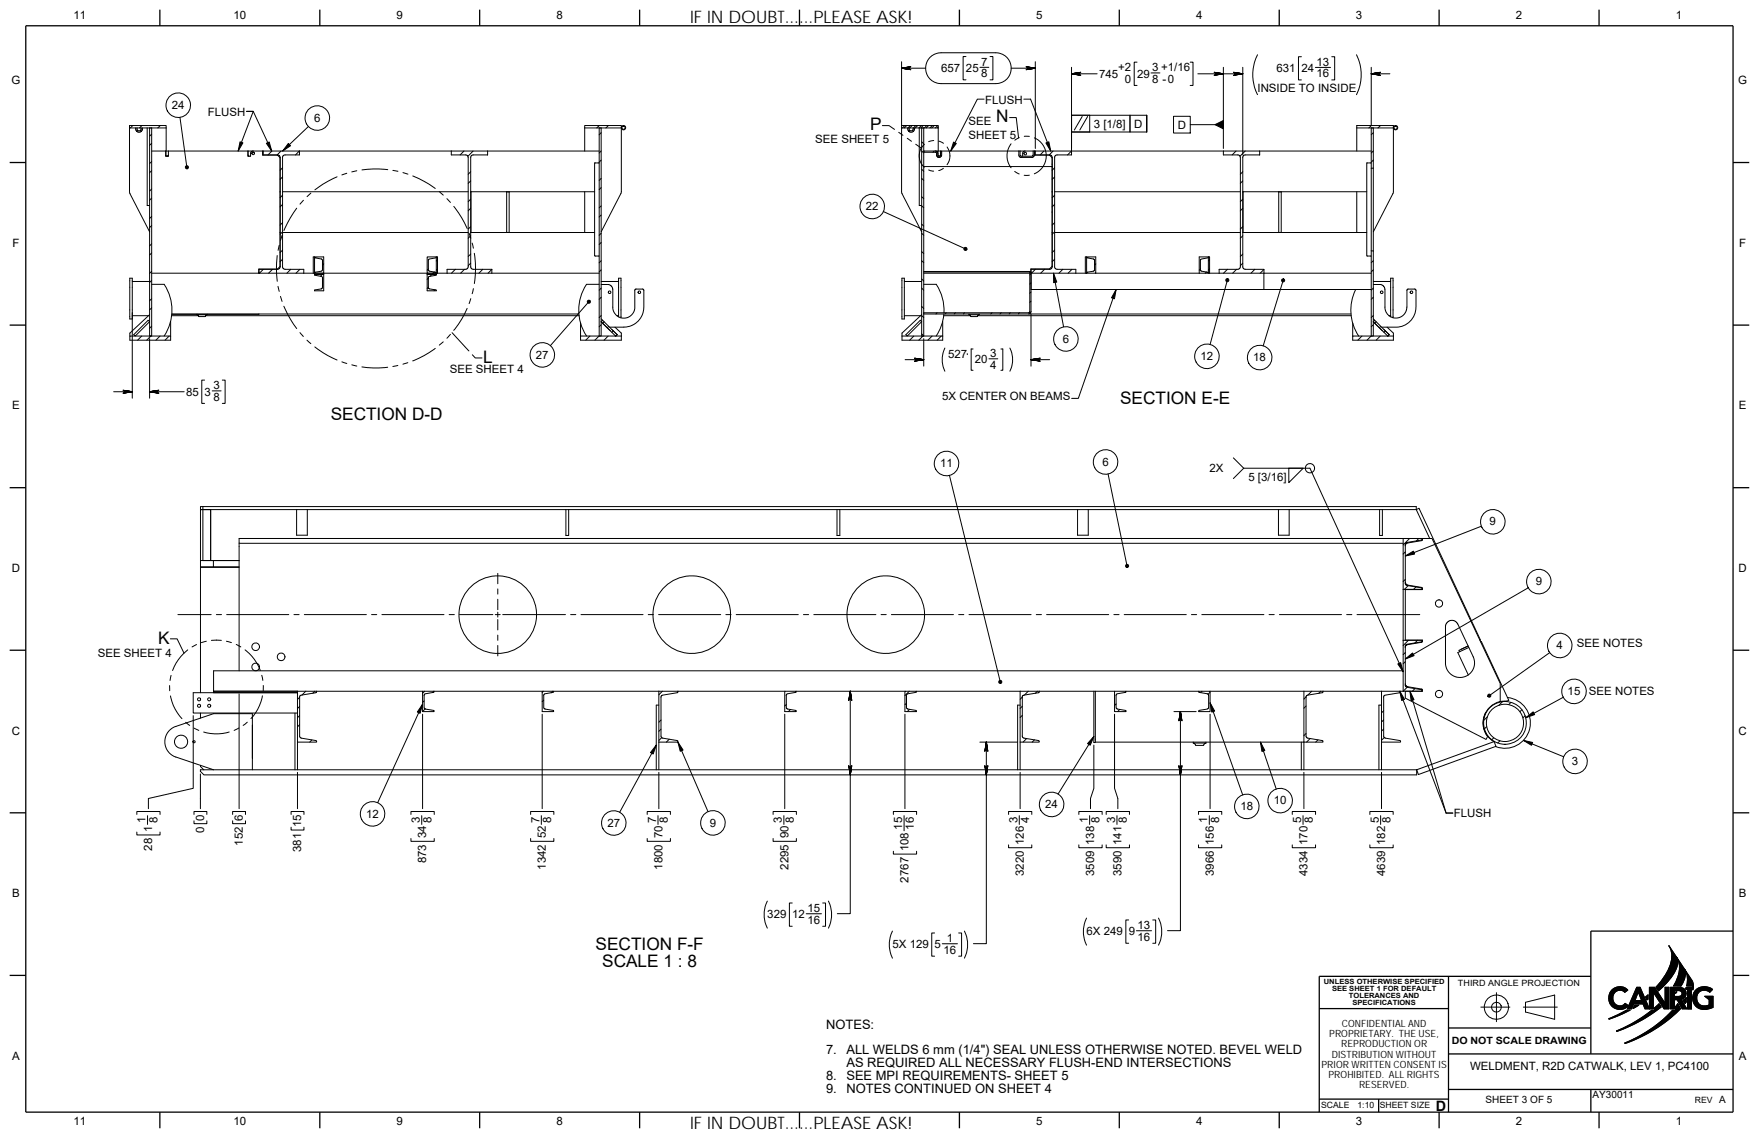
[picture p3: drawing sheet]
<svg xmlns="http://www.w3.org/2000/svg" width="432mm" height="279mm" viewBox="0 0 432 279" stroke-linecap="round" stroke-linejoin="round" font-family="sans-serif">
<defs><g id="words">
<g font-size="4.2">
<text x="169.4" y="5.6">IF IN DOUBT......PLEASE ASK!</text>
<text x="213.6" y="32">P</text>
<text x="244.5" y="30">N</text>
<text x="118.6" y="89">L</text>
<text x="275" y="99.1">SECTION E-E</text>
<text x="81.2" y="103">SECTION D-D</text>
<text x="38.8" y="158">K</text>
<text x="146.2" y="233.1">SECTION F-F</text>
<text x="147.8" y="237.4">SCALE 1 : 8</text>
<text x="169.4" y="277.1">IF IN DOUBT......PLEASE ASK!</text>
</g>
<text font-size="3.5" x="352.4" y="272.7">D</text>
<g font-size="3.2">
<text x="202.8" y="252.5">NOTES:</text>
<text x="202.8" y="258.9">7.</text>
<text x="207.8" y="258.9">ALL WELDS 6 mm (1/4&quot;) SEAL UNLESS OTHERWISE NOTED. BEVEL WELD</text>
<text x="207.8" y="262.1">AS REQUIRED ALL NECESSARY FLUSH-END INTERSECTIONS</text>
<text x="202.8" y="265.2">8.</text>
<text x="202.8" y="268.4">9.</text>
<text x="207.8" y="265.2">SEE MPI REQUIREMENTS- SHEET 5</text>
<text x="207.8" y="268.4">NOTES CONTINUED ON SHEET 4</text>
</g>
<g font-size="2.8">
<text x="18.1" y="4.7">11</text>
<text x="57.3" y="4.7">10</text>
<text x="97.3" y="4.7">9</text>
<text x="136.6" y="4.7">8</text>
<text x="254.4" y="4.7">5</text>
<text x="293.6" y="4.7">4</text>
<text x="332.9" y="4.7">3</text>
<text x="372.1" y="4.7">2</text>
<text x="411.4" y="4.7">1</text>
<text x="231" y="17.7">657</text>
<text x="237.1" y="17.7">25</text>
<text x="240.9" y="16.1">7</text>
<text x="274.5" y="17.5">+2</text>
<text x="282.9" y="17.4">3 +1/16</text>
<text x="313.4" y="17.7">631</text>
<text x="319.5" y="17.7">24</text>
<text x="323.2" y="16.1">13</text>
<text x="2.9" y="20.7">G</text>
<text x="240.9" y="19">8</text>
<text x="269.8" y="19">745</text>
<text x="276.1" y="20.3">0</text>
<text x="279.1" y="19">29</text>
<text x="282.9" y="20.3">8 -0</text>
<text x="308.7" y="22.6">INSIDE TO INSIDE</text>
<text x="323.2" y="19">16</text>
<text x="426.7" y="20.7">G</text>
<text x="42.2" y="26.7">24</text>
<text x="51" y="28.4">FLUSH</text>
<text x="77.1" y="29.9">6</text>
<text x="241.8" y="25.4">FLUSH</text>
<text x="200.1" y="35.1">SEE SHEET 5</text>
<text x="237.7" y="30.8">SEE</text>
<text x="237.7" y="34.1">SHEET 5</text>
<text x="268.5" y="31.3">3 [1/8]</text>
<text x="278.4" y="31.3">D</text>
<text x="289.1" y="31.6">D</text>
<text x="212.6" y="51.6">22</text>
<text x="3.1" y="60.6">F</text>
<text x="427" y="60.6">F</text>
<text x="131.6" y="88">27</text>
<text x="232.7" y="87.9">527</text>
<text x="239.3" y="89.2">20</text>
<text x="243.1" y="87.6">3</text>
<text x="260.9" y="84.1">6</text>
<text x="294.7" y="88.4">12</text>
<text x="307.7" y="88.7">18</text>
<text x="52.4" y="95.5">3</text>
<text x="110.4" y="91.5">SEE SHEET 4</text>
<text x="243.1" y="90.5">4</text>
<text x="3" y="100.5">E</text>
<text x="45.7" y="97.1">85</text>
<text x="50.2" y="97.1">3</text>
<text x="52.4" y="98.4">8</text>
<text x="231.3" y="98.3">5X CENTER ON BEAMS</text>
<text x="426.9" y="100.5">E</text>
<text x="230.8" y="114.7">11</text>
<text x="270.6" y="114.3">6</text>
<text x="296.9" y="115.9">2X</text>
<text x="306.5" y="118.1">5 [3/16]</text>
<text x="365.7" y="129">9</text>
<text x="2.9" y="140.4">D</text>
<text x="377" y="143.7">9</text>
<text x="426.8" y="140.4">D</text>
<text x="24" y="161.2">SEE SHEET 4</text>
<text x="382.1" y="159.4">4</text>
<text x="387.1" y="158.8">SEE NOTES</text>
<text x="384.8" y="170.6">15</text>
<text x="390" y="170.6">SEE NOTES</text>
<text x="2.9" y="180.3">C</text>
<text x="426.8" y="180.3">C</text>
<text x="385.8" y="187.8">3</text>
<text x="312.7" y="197.5">10</text>
<text x="35.8" y="202.1" transform="rotate(-90 35.8 202.1)">1</text>
<text x="38.6" y="202.1" transform="rotate(-90 38.6 202.1)">8</text>
<text x="50.1" y="201.5" transform="rotate(-90 50.1 201.5)">0</text>
<text x="59.6" y="201.5" transform="rotate(-90 59.6 201.5)">6</text>
<text x="74" y="203.1" transform="rotate(-90 74 203.1)">15</text>
<text x="89.9" y="200.7">12</text>
<text x="103" y="202.1" transform="rotate(-90 103 202.1)">3</text>
<text x="105.9" y="202.1" transform="rotate(-90 105.9 202.1)">8</text>
<text x="132.4" y="202.1" transform="rotate(-90 132.4 202.1)">7</text>
<text x="135.3" y="202.1" transform="rotate(-90 135.3 202.1)">8</text>
<text x="149.1" y="203">27</text>
<text x="161" y="202.1" transform="rotate(-90 161 202.1)">7</text>
<text x="163.9" y="202.1" transform="rotate(-90 163.9 202.1)">8</text>
<text x="174.2" y="202.9">9</text>
<text x="191.9" y="202.1" transform="rotate(-90 191.9 202.1)">3</text>
<text x="194.8" y="202.1" transform="rotate(-90 194.8 202.1)">8</text>
<text x="221.5" y="203.7" transform="rotate(-90 221.5 203.7)">15</text>
<text x="224.3" y="203.7" transform="rotate(-90 224.3 203.7)">16</text>
<text x="249.7" y="202.1" transform="rotate(-90 249.7 202.1)">3</text>
<text x="252.6" y="202.1" transform="rotate(-90 252.6 202.1)">4</text>
<text x="256.6" y="198.4">24</text>
<text x="267" y="202.1" transform="rotate(-90 267 202.1)">1</text>
<text x="269.9" y="202.1" transform="rotate(-90 269.9 202.1)">8</text>
<text x="273.7" y="202.1" transform="rotate(-90 273.7 202.1)">3</text>
<text x="276.6" y="202.1" transform="rotate(-90 276.6 202.1)">8</text>
<text x="296.4" y="202.1" transform="rotate(-90 296.4 202.1)">1</text>
<text x="299.3" y="202.1" transform="rotate(-90 299.3 202.1)">8</text>
<text x="304.5" y="198.9">18</text>
<text x="319.4" y="202.1" transform="rotate(-90 319.4 202.1)">5</text>
<text x="322.3" y="202.1" transform="rotate(-90 322.3 202.1)">8</text>
<text x="338.5" y="202.1" transform="rotate(-90 338.5 202.1)">5</text>
<text x="341.3" y="202.1" transform="rotate(-90 341.3 202.1)">8</text>
<text x="356.9" y="200.7">FLUSH</text>
<text x="37.3" y="208.8" transform="rotate(-90 37.3 208.8)">28</text>
<text x="37.3" y="204.3" transform="rotate(-90 37.3 204.3)">1</text>
<text x="50.1" y="204.5" transform="rotate(-90 50.1 204.5)">0</text>
<text x="59.6" y="207.6" transform="rotate(-90 59.6 207.6)">152</text>
<text x="74" y="209.2" transform="rotate(-90 74 209.2)">381</text>
<text x="104.6" y="205.9" transform="rotate(-90 104.6 205.9)">34</text>
<text x="134" y="205.9" transform="rotate(-90 134 205.9)">52</text>
<text x="162.6" y="205.9" transform="rotate(-90 162.6 205.9)">70</text>
<text x="193.5" y="205.9" transform="rotate(-90 193.5 205.9)">90</text>
<text x="223.1" y="209" transform="rotate(-90 223.1 209)">108</text>
<text x="251.3" y="207.4" transform="rotate(-90 251.3 207.4)">126</text>
<text x="268.6" y="207.4" transform="rotate(-90 268.6 207.4)">138</text>
<text x="275.3" y="207.4" transform="rotate(-90 275.3 207.4)">141</text>
<text x="298" y="207.4" transform="rotate(-90 298 207.4)">156</text>
<text x="321" y="207.4" transform="rotate(-90 321 207.4)">170</text>
<text x="340" y="207.4" transform="rotate(-90 340 207.4)">182</text>
<text x="104.6" y="212" transform="rotate(-90 104.6 212)">873</text>
<text x="134" y="213.5" transform="rotate(-90 134 213.5)">1342</text>
<text x="162.6" y="213.5" transform="rotate(-90 162.6 213.5)">1800</text>
<text x="193.5" y="213.5" transform="rotate(-90 193.5 213.5)">2295</text>
<text x="251.3" y="215.1" transform="rotate(-90 251.3 215.1)">3220</text>
<text x="268.6" y="215.1" transform="rotate(-90 268.6 215.1)">3509</text>
<text x="275.3" y="215.1" transform="rotate(-90 275.3 215.1)">3590</text>
<text x="298" y="215.1" transform="rotate(-90 298 215.1)">3966</text>
<text x="321" y="215.1" transform="rotate(-90 321 215.1)">4334</text>
<text x="340" y="215.1" transform="rotate(-90 340 215.1)">4639</text>
<text x="3" y="220.2">B</text>
<text x="223.1" y="216.7" transform="rotate(-90 223.1 216.7)">2767</text>
<text x="426.9" y="220.2">B</text>
<text x="188.4" y="225.5">329</text>
<text x="194.5" y="225.5">12</text>
<text x="198.2" y="223.9">15</text>
<text x="198.2" y="226.8">16</text>
<text x="219.1" y="232.8">5X 129</text>
<text x="229.4" y="232.8">5</text>
<text x="232.4" y="231.2">1</text>
<text x="266.7" y="229.7">6X 249</text>
<text x="277.1" y="229.7">9</text>
<text x="279.3" y="228.1">13</text>
<text x="279.3" y="230.9">16</text>
<text x="231.6" y="234.1">16</text>
<text x="3" y="260.2">A</text>
<text x="360.9" y="262.7">WELDMENT, R2D CATWALK, LEV 1, PC4100</text>
<text x="426.9" y="260.2">A</text>
<text x="18.1" y="276.2">11</text>
<text x="57.3" y="276.2">10</text>
<text x="97.3" y="276.2">9</text>
<text x="136.6" y="276.2">8</text>
<text x="254.4" y="276.2">5</text>
<text x="293.6" y="276.2">4</text>
<text x="332.9" y="276.2">3</text>
<text x="372.1" y="276.2">2</text>
<text x="411.4" y="276.2">1</text>
</g>
<g font-size="2.5">
<text x="326.3" y="254.7">PROPRIETARY. THE USE,</text>
<text x="329.2" y="257.2">REPRODUCTION OR</text>
<text x="329.4" y="252.2">CONFIDENTIAL AND</text>
<text x="356.4" y="256.4">DO NOT SCALE DRAWING</text>
<text x="324.4" y="262.1">PRIOR WRITTEN CONSENT IS</text>
<text x="327" y="259.7">DISTRIBUTION WITHOUT</text>
<text x="326.1" y="264.6">PROHIBITED. ALL RIGHTS</text>
<text x="333.6" y="267.1">RESERVED.</text>
<text x="390.9" y="269.6">AY30011</text>
<text x="364.7" y="270.9">SHEET 3 OF 5</text>
<text x="422" y="270.9">A</text>
</g>
<g font-size="2.1">
<text x="357.9" y="242">THIRD ANGLE PROJECTION</text>
<text x="324.3" y="272.1">SCALE</text>
<text x="333.2" y="272.1">1:10</text>
<text x="338.7" y="272.1">SHEET SIZE</text>
<text x="416.1" y="270.9">REV</text>
</g>
<g font-size="1.8">
<text x="325" y="241.6">UNLESS OTHERWISE SPECIFIED</text>
<text x="327" y="243.3">SEE SHEET 1 FOR DEFAULT</text>
<text x="331.1" y="245.1">TOLERANCES AND</text>
<text x="332" y="246.9">SPECIFICATIONS</text>
</g>
</g></defs>
<g fill="none" stroke="#000" stroke-width=".32">
<path d="M6.3 6.3h419.1v266.8h-419.1zM39.2 2.4v3.9M78.5 2.4v3.9M117.8 2.4v3.9M157 2.4v3.9M196.3 2.4v3.9M235.5 2.4v3.9M274.8 2.4v3.9M314 2.4v3.9M353.3 2.4v3.9M392.5 2.4v3.9M2.4 39.9h3.9"/>
<path d="M425.4 39.9h4M2.4 79.8h3.9M425.4 79.8h4M2.4 119.7h3.9M425.4 119.7h4M6.3 139.7h.1M425.4 139.7h.1M2.4 159.6h3.9M425.4 159.6h4M2.4 199.6h3.9M425.4 199.6h4M2.4 239.5h3.9"/>
<path d="M355.6 239.7v33.4M390.5 239.7h-66.7v33.3M425.4 228.6h-34.9v30.2M425.4 239.5h4M323.8 247.6h31.8M355.6 258.8h69.8M355.6 252.4h34.9M39.2 273v4M78.5 273v4M117.8 273v4M157 273v4M196.3 273v4"/>
<path d="M235.5 273v4M274.8 273v4M314 273v4M323.8 269.9h31.8M338.4 269.9v3.2M353.3 273v4M355.6 267.5h69.8M390.5 267.5v5.5M392.5 273v4"/>
</g>
<g fill="none" stroke="#000" stroke-width=".25">
<path d="M221.3 15.2v31.9l5 9.8M221.3 16.7h5.9M228 14.4a3.9 3.9 0 0 1 3-1.4h13.5a3.8 3.8 0 0 1 3.7 3.7 3.8 3.8 0 0 1-3.7 3.8h-13.5a3.8 3.8 0 0 1-3.4-2.1 3.8 3.8 0 0 1 .4-4zM237.1 13.9h-.7v5.7h.7M240.6 16.5h2.1M243 13.9h.7v5.7h-.7M248.2 16.7h5.9M254.1 15.2v21.2M263 16.5v21.5h-3.6l-.5 .5v27.1l.2 .4 .4 .1h4.6v1M263 18.1h6.3M279.1 15.3h-.7v5.7h.7M282.6 17.9h2.1"/>
<path d="M292.2 15.3h.7v5.7h-.7M294 18.1h6.3M300.3 16.5v19.9M300.5 18.1h4.6M305.1 16.5v21.5M308.7 13.4a10.9 10.9 0 0 0 0 9.8M319.5 13.9h-.8v5.7h.8M322.9 16.6h3.7M326.9 13.9h.7v5.7h-.7M333 13.4a11 11 0 0 1 0 9.8M336.6 16.5v14.3M336.6 18.1h4.6"/>
<path d="M31.8 31.4h9M32.6 30.8l-.6 .6M33.3 31.4l.1 .7 .6 .4 .6-.2 .4-.7M33.7 31.4l-.1 .4 .4 .4 .4-.1 .2-.5M34.6 31.4v.2M34.8 30.8l-.6 .6M34.9 31.4l.1 .2M36.1 31.4v19.1h.6M36.7 31.4v51.1h.5v-51.1M37.2 32.9l-.5 .5M37.2 39.7l-.5 .5M37.2 35.2l-.5 .5"/>
<path d="M39.3 30.8l-.6 .6M40.7 38.1l.3 .3M40.8 31.4v5.7M40.8 31.4v-.6h-9v16.5l4.9 9.6M41.3 37.1v1.3h-.6v-1.3v1.1M41.3 38.1l-.3 .3M44.2 28.8l1.7 12.3M58.5 37.1l3.7-9.8h-1.7h1.7l4.5 9.8-.9 .9M61.8 37.7l.3-.3 .4 .3M62.1 37.1l-.5 .3-.1 1h-.6v-1.3v1.1l.3 .2M64.5 37.1v1l3.6-.1M64.6 37.1v.9"/>
<path d="M68.1 38.1l.6 .6v26.7l-.6 .7h-4.6v1M68.1 38l.5 .2 .2 .5-.1 26.9-.2 .4-.4 .1h-4.5v1M69 37.1l-1 .9M73.5 37.1l-1 .9M73.5 37.1v.9h-3.7l-.4 .5v27.1l.2 .4 .4 .1h4.6v1M75.7 31.1l-6.3 6M110.8 37.1v.9h3.6l.5 .5v27l-.1 .4-.5 .2h-4.6v1M113.9 37.1l-1 .9M116.1 37.1l-1.2 1.3M119.7 38h.1M119.7 37.1v.9M119.7 38h-3.7l-.5 .5v27.1l.3 .4 .4 .1h4.5v1"/>
<path d="M143.5 31.4v5.7M143.5 31.4v-.6h9v.6M143.5 31.4h9M147.1 31.4v51.1h.5v-51.1M147.1 37.1h-109.9M147.1 30.8l-.6 .6M147.6 37.1l-.5 .5M147.6 32.6l-.5 .5M147.6 39.3l-.5 .5M149.4 30.8l-.7 .6M152.5 31.4v15.8l-4.9 9.7M216.6 30.8h1.6l1.4 1"/>
<path d="M220.6 32.5l1.1 .7M221.3 30.8h9v.6M221.3 31.4h9M222.1 30.8l-.6 .6M222.6 30.8l-.6 .6M222.7 34l1.1 .7M222.9 31.4l.1 .7 .5 .4 .7-.2 .3-.7M223.2 31.4v.4l.3 .4 .5-.1 .2-.5M223.5 30.8l-.6 .6M223.9 30.8l-.6 .6M224.1 31.4l.1 .2M224.5 31.4v.2"/>
<path d="M224.8 35.4l1.3 .9M224.8 30.8l-.6 .6M225.3 30.8l-.6 .6M225.7 31.4v19.1h.6M226.2 30.8l-.6 .6M226.3 31.4v51.1h.5v-51.1M226.3 37.1l.5 .5M226.3 34.8l.5 .5M226.6 30.8l-.6 .6M226.8 37.1h2.8M226.9 35.4a3.8 3.8 0 0 0 0 5.7M227.5 30.8l-.6 .6"/>
<path d="M228 30.8l-.6 .6M228.9 30.8l-.6 .6M229.2 34.5l-1.2 .3M229.3 30.8l-.6 .6M229.3 37.1l-.3 .3M229.6 37.1l.5 .2 .1 .9 .3 .2 .3-.2 .1-1.1M229.6 37.1h.7v1.1M230.2 30.8l-.6 .6M230.3 37.1h.6M230.3 31.4v5.7M230.3 31.2l-.2 .2M230.4 38.3l-.3 .2"/>
<path d="M230.5 34.6l1.1 .6M230.9 37.1h.3l-.1 1.1-.2 .3-.4 .2-.5-.3-.3-1h-2.9v-.3M231.2 37.1h20.5M231.2 37.5l-.3 .3M232.5 36.1a3.7 3.7 0 0 1 0 4.3M241.6 24.3h-1.7l-6.5 12.8M247.8 28.9h1.7l.5 5M248.2 35.3a4.8 4.8 0 0 0 0 5.9M250.1 37.1v1.2l.3 .3 .3 .1 2.8-.1 .4-.4v-1.1M250.2 33.8l-1.1 .6M250.4 37.1v1.1l.3 .2 2.7-.1 .2-.2v-1M251.3 24.3h1.7l4.9 12.8"/>
<path d="M251.4 37.6l.4-.2 .2 .4-.4 .2-.2-.1zM251.4 33.5h1.3M253.6 37.1h-2.2l-.4 .4v.9M253.6 37.1h.3M253.9 33.8a4.8 4.8 0 0 1 2.9 4.5 4.8 4.8 0 0 1-2.9 4.4M253.9 37.1l.1 1h3.6M254 37.1h82.6M254.1 37.1v.9h3.6M256.3 37.1l-1 .9M257.6 38.1l.7 .6v2.2h-31.5M257.7 38l.4 .2 .2 .5v26.8l-.2 .4-.4 .2h-4.6l-.1 10.7-.5 .3h-25.7v-.3h25.7l.3-.3M258.5 37.1l-.9 .9"/>
<path d="M263 37.1l-.9 .9M263 28.3h18.5v4.1h-18.5zM263 28.3v4.1h4.5v-4.1M265.7 28.6l-2 3.3M267 28.6l-1.9 3.3M277.4 28.3v4.1M288.1 28.6h4.1v4.1h-4.1zM292.2 30.6h8.1M300.3 37.1v.9h3.7l.5 .5v27l-.2 .4-.5 .2h-4.5v1M303.4 37.1l-.9 .9M305.7 37.1l-1.3 1.3M309.2 37.1v.9h-3.7l-.4 .5v27.1l.2 .4 .4 .1h4.6v5h-57.2"/>
<path d="M309.2 38h.1M333.1 37.1v-6.3h9l-.1 16.5-4.9 9.6M333.1 31.4h9M336.6 31.4v51.1h.5v-20.9h-.5M336.6 30.8l-.6 .6M337.1 31.4v9.9M337.1 37.1l-.5 .5M337.1 32.6l-.5 .5M337.1 39.3l-.5 .5M338.9 30.8l-.6 .6M37.2 46.4l-.5 .5M37.2 53.1l-.5 .5"/>
<path d="M37.2 59.9l-.5 .5M37.2 41.9l-.5 .5M37.2 48.6l-.5 .5M37.2 55.4l-.5 .5M68.7 47.1h.1M68.8 57.1h-.1M69.2 57.8l-.3 1.2M69.4 54.7l-.6 .6M69.4 41.2l-.6 .6M69.4 47.9l-.6 .6M69.4 43.4l-.6 .6M69.4 50.2l-.6 .6"/>
<path d="M69.4 56.9l-.6 .6M69.4 57.1h45.5M69.4 47.1h45.5M72.8 51.1l-1.5 2.4-1.6 3.1M74.5 49.2l-.9 .9M76.3 47.4l-.9 .9M82.7 43.4l-3.5 1.8-1.9 1.4M85.1 42.5l-1.2 .4M87.6 41.9l-1.2 .3M95.2 41.7l-3.6-.2-2.7 .2M96.4 41.8l1.3 .3M98.9 42.4l1.2 .4"/>
<path d="M101.3 43.2l2.8 1.3 2.7 1.8M107.8 47.1l1 .8M109.7 48.8l.9 .9M111.4 50.7l1.9 2.8 1.4 2.6M115.1 57.3l.5 1.2M115.5 44.4l-.6 .6M115.5 51.1l-.6 .7M115.5 57.9l-.6 .6M115.5 42.2l-.6 .6M115.5 48.9l-.6 .6M115.5 55.6l-.6 .6M115.5 57.1h30.5"/>
<path d="M115.5 47.1h.1M115.5 47.1h30.5M115.6 47.1v10M115.9 59.7l.3 1.2M124.4 47.1h.6M124.4 47.1h.1M124.4 57.1h.1M125 47.1v10h-.6v-10M143.5 47.1v10M147.1 40h-1.1v22.9h1.1M147.6 43.8l-.5 .5M147.6 50.5l-.5 .5"/>
<path d="M147.6 57.3l-.5 .5M147.6 46.1l-.5 .4M147.6 52.8l-.5 .5M147.6 59.5l-.5 .5M216.9 51.9l20.1 9.2M226.3 57.3l.5 .5M226.3 50.5l.5 .5M226.3 43.8l.5 .5M226.3 55l.5 .5M226.3 48.3l.5 .5M226.3 41.6l.5 .5M228 41.7l1.2 .3"/>
<path d="M231.6 41.3l-1.2 .6M249.1 42.1l1.1 .6M252.7 43h-1.3M258.3 40.9v24.5l-.7 .6h-4.5v.7h-26.3M258.3 47.1h.1M258.3 57.1h.1M258.9 47.1h45.6M258.9 57.1h45.6M258.9 41.2l-.6 .6M258.9 47.9l-.6 .6M258.9 54.7l-.6 .6M258.9 43.4l-.6 .6"/>
<path d="M258.9 50.2l-.6 .6M258.9 56.9l-.6 .6M305.1 57.1h30.4M305.1 47.1h.1M305.1 47.1h30.4M305.1 42.2l-.6 .6M305.1 48.9l-.6 .6M305.1 55.6l-.6 .6M305.1 44.4l-.6 .6M305.1 51.1l-.6 .7M305.1 57.9l-.6 .6M305.1 47.1v10"/>
<path d="M313.9 47.1h.6M313.9 47.1v10M314.5 47.1v10M333.1 47.1v10M336.6 40h-1.1v22.9h1.1M336.6 41.3h.5M337.1 41.3v20.3M32.5 69.1h4.2M32.5 77.5h3.9M32.5 77.7v.6h-.6v-10h.6v29.5M36.4 78.6l.3 .4-3.5 3.5-.4-.3zM36.7 77.3l-4.8 4.5v.7"/>
<path d="M37.2 66.6l-.5 .5M37.2 73.3l-.5 .5M37.2 62.1l-.5 .5M37.2 68.9l-.5 .4M37.2 75.6l-.5 .5M37.2 69.8h3.1a11.4 11.4 0 0 1 0 12.7M37.2 67.1h109.9M41.9 79v4.5h-10v-1h10M42.1 77.5h6.6M42.2 77.1h99.9M48.3 77.2v.1M48.3 77.3h2.5"/>
<path d="M50.5 77.5h91.7M50.8 77.2v.1M50.8 77.3l-.4 .4h-1.6l-.5-.4M63.5 66.8v.1M63.5 77.1l-21.3 .1M64.6 66.1l-.9 1M66.9 66.1l-1 1M68.1 62.7l-.2 3.2 .2 3.2M68.2 70.3l.3 1.2M68.5 60.2l-.2 1.3M68.9 72.8l.3 1.2M69.4 61.4l-.6 .6"/>
<path d="M69.4 63.6l-.6 .6M69.7 75.2l1.6 3.1 1.5 2.4M71.4 66.1l-1 1M73.6 66.1l-.9 1M76.9 67.1v-4h.3v4M77.2 63.1h2.3v8.3h-2.3l.1-.2 1.8-.4 .1-2.6-.3-.3-1.6-.3-.1-.2h2.3h-2.3v-.5l1.7-.3 .3-.3-.1-2.6-1.8-.4zM77.4 66.8l-.2 .3M79.5 67l-.8 .8M79.5 64.8l-.3 .3M104.9 63.1h2.2l-.1 .2-1.6 .3-.3 .3 .1 2.5 1.8 .4 .1 .3h-2.2zM105.2 68.3l-.3 .3M105.2 70.5l-.3 .3"/>
<path d="M105.2 66l-.3 .3M106.6 66.8l-1 1M106.8 71.1l-.3 .3M107.1 63.1v4.4l-1.9 .5-.1 2.6 .3 .3 1.6 .3 .1 .2h-2.2v-4h2.2h-2.2v-.3M107.1 63.1h.3v4M107.4 66l-.3 .3M107.4 63.8l-.3 .3M111.8 66.1l-1 1M114 66.1l-.9 1M114.7 75.7v.1a21.4 21.4 0 0 1-3.3 5.3M115.5 64.6l-.6 .6M115.5 62.4l-.6 .6"/>
<path d="M115.6 73.3l-.5 1.2M116.2 70.9l-.3 1.2M116.4 62.2l.3 3.7-.3 3.7M118.5 66.1l-.9 1M120.7 66.1l-.9 1M142.5 79.3v4.2h10v-1.7l-1.5-1.5M144.5 74.1l-9.4 10.8M147.1 69.8h-3.1a11.4 11.4 0 0 0 0 12.7M147.6 79.1l2.2 2.1M147.6 69.1h4.2M147.6 78.3l3.9 3.9-.4 .3-3.5-3.5 .3-.4M147.6 64l-.5 .5"/>
<path d="M147.6 70.7l-.5 .5M147.6 77.5l-.5 .5M147.6 66.3l-.5 .5M147.6 73l-.5 .5M147.6 79.7l-.5 .5M147.6 69.8l1.9 .1 .7 .5 .2 .7 .2 5.2 .3 .6 .7 .8 1.2 .4 1.5-.2 .8-.6 .5-.7 .2-.9 .1-4.6 1.9-.1 .2 .2-.1 5.2-.4 1.2-.8 1.2-1.4 1-1.1 .4-4.6 .1M147.6 79v.1M148.3 79l-.3 .4M151.4 77.5h.4M151.8 77.8v-9.5h.6v9.7M221.4 68.3h.6v10h-.6zM222 69.1h4.3"/>
<path d="M222 77.5h4M225.9 78.6l.4 .4-3.6 3.5-.3-.3zM226.3 77.3l-4.9 4.5v1.7h10v-4.5M226.3 77.5l.5 .5M226.3 70.7l.5 .5M226.3 64l.5 .5M226.3 75.2l.5 .5M226.3 68.5l.5 .5M226.3 61.8l.5 .5M226.8 69.8h3a11.4 11.4 0 0 1 1.9 7M226.8 67.1h26M226.8 66.8h26.3"/>
<path d="M230 76.8l-.3 .3M231.7 77.5h6.5M231.7 77.1a11.4 11.4 0 0 1-1.9 5.4M232.3 76.8l-.3 .3M234.5 76.8l-.3 .3M236.8 76.8l-.3 .3M237.9 77.3l.4 .4M237.9 77.1v.2M237.9 77.3h2.5M240 77.5h91.7M240.4 77.3l-.5 .4h-1.6M240.4 77.1v.2"/>
<path d="M243.5 76.8l-.3 .3M245.8 76.8l-.3 .3M248 76.8l-.3 .3M250.3 76.8l-.3 .3M252.5 77.1h79.1M253.1 66.9h-.3v9.6M253.1 77.1v12.8M253.1 67.1h13.6M253.1 67.2l-.3 .3M253.1 73.9l-.3 .3M253.1 69.4l-.3 .3M253.1 71.7l-.3 .3"/>
<path d="M254.2 66.1l-1 1M256.4 66.1l-.9 1M258.6 67.1l2.5 13.2M258.9 61.4l-.6 .6M258.9 63.6l-.6 .6M260.9 66.1l-1 1M263.1 66.1l-.9 1M266.4 67.1v-4h.3v4M266.7 63.1h2.3v4h-2.3l.1-.3 1.8-.4 .1-2.5-.2-.3-1.7-.3zM266.9 66.8l-.2 .3M269 67.1h25.4M269 67l-.1 .1"/>
<path d="M269 64.8l-.3 .3M274 71.1l-9.3 26.7h-1.6M294.4 67.1v-4h2.5v4M294.7 63.9l.2-.3 1.7-.3v-.2v4h40M294.7 63.9v2.5l1.8 .4 .1 .3h-2.2M294.7 66l-.3 .3M296.2 66.8l-.3 .3M296.9 63.8l-.3 .3M296.9 66l-.3 .3M301.3 68.8l-4.2 15.8M301.3 66.1l-.9 1M303.6 66.1l-1 1"/>
<path d="M305.1 64.6l-.6 .6M305.1 62.4l-.6 .6M308 66.1l-.9 1M310.3 71.1h26.3M310.3 66.1l-.9 1M315 68.9l-4.9 16M332.1 79.3v3.2M332.8 71.1a11.4 11.4 0 0 0 .7 11.4M337.1 69.1h4.3M337.1 78.3l.4 .3M337.1 69.8l1.9 .1 .8 .5 .2 .7v4.8l.4 .9 .8 .9 1.1 .4h.8l.9-.3 1-1.1 .3-1.3M337.1 64l-.5 .5"/>
<path d="M337.1 70.7l-.5 .5M337.1 77.5l-.5 .5M337.1 66.3l-.5 .5M337.1 73l-.5 .5M337.1 79.7l-.5 .5M337.1 79l2.3 2.2M337.5 78.6l-.4 .4 3.6 3.5 .4-.3-1.4-1.3M337.5 78.6l3.5 3.6-.3 .3M337.8 79l-.3 .4M338.9 71.6l.4-.1 .2 .3-.1 .2h-.4zM341 77.5h.4M341.4 77.8v-9.5h.6v9.7"/>
<path d="M345.4 75.4v-4.2l.2-.2h1.8l.2 .2v4.2a4.9 4.9 0 0 1-4.9 4.9h-3.5M346.2 71.6l.4-.1 .2 .3-.1 .2h-.4zM27.9 96.2h4.6M34.8 82.5l-1 1M36.7 83.1v14.7M36.7 96.2h8.5M37.2 82.3l-1.2 1.2M37.2 80.1l-.5 .5M39.3 82.5l-1 1M41.5 82.5l-1 1M50.2 93.3h-.7v5.7h.7M52.1 96h2.2"/>
<path d="M54.6 93.3h.7v5.7h-.7M73.6 81.7l.9 .9M75.4 83.5l.9 .9M77.3 85.2l3.2 2.1 2.2 1.1M83.9 88.8l1.2 .4M86.4 89.6l1.2 .3M88.8 90.1l2.8 .2 3.6-.1M97.7 89.7l-1.3 .3M100.1 89l-1.2 .4M106.8 85.5l-2.7 1.8-2.8 1.3M108.8 83.9l-1 .8M110.6 82.1l-.9 .9"/>
<path d="M111 81.7l4.1 4.5M116 87.1l.7 .8h1.6M142.5 82.5h10M142.6 82.5h-.1M144.8 82.5l-1 1M147 82.5l-1 1M149.3 82.5l-1 1M149.4 80.1l-.3 .4M150.2 80.9l1.3 1.3-.3 .3M150.6 81.2l-.4 .4M151.1 82.5h.1M221.4 82.5h10"/>
<path d="M222.2 88.3h4.6M224.3 82.5l-1 1M226.3 82l.5 .5M226.6 82.5l-1 1M226.8 83.1v6.8M228.8 82.5l-1 1M231.1 82.5l-1 1M231.9 85.4a6.5 6.5 0 0 0 0 5.7M237.4 86.8h.1M238.9 85.7h-.5v5.2h.5M242.8 88.1h2.1M245.7 85.7h.5v5.2h-.5"/>
<path d="M247.9 85.4a6.3 6.3 0 0 1 0 5.7M253.1 88.3h4.6M334.3 82.5l-1 1M336.6 82.5l-1 1M338.8 82.5l-1 1M339 80.1l-.4 .4M340.1 81.2l-.4 .4M340.5 80.3l1.6 1.5v1.7h-10v-1h10M233.1 116.7l12.5 50.7M272 116.4l4.7 22.6M302.8 112.4l2.5 2.6M305.3 115l-2.5 2.5"/>
<path d="M305.3 115h16.3l22.8 49.9M316.4 115h3.5l-3.5 3.5zM49.2 137.6h3.2v1.6M49.2 137.6v1.6h9.5M49.8 124.4h297.9v.7l3.3 7.1M49.8 124.4v13.2h1.9v-12.5v12.5h7M49.8 124.4h-.6v.7h298.5l.6-.3 15.1 32.4h-.1M49.8 125.1h-.6v12.5M58.7 139.3h-9.5v30.8M58.7 133.4v31.3M75.4 125.1v6.3h-2.6v-6.3M138.9 125.1v6.4h.7v-6.4"/>
<path d="M205.5 125.1v6.4h.7v-6.4M267.1 125.1v6.3h-2.6v-6.3M316.5 125.1v6.3h-2.7v-6.3M338.7 125.1v6.4h.6v-6.4M344.4 133.4h-285.7v-1.2h290.4l-.1 .4-3.7 .6-.3 .3v9.8l.3 .4 3.7 .6 .1 .2M344.4 132.2v37.5M345 135.5l-.6 .5M346 132.2l-1.6 1.6M348.3 132.2l-.6 .6M349 132.7l.1-.1 .1-.4h2.3l16.8 35.6v4.5a5.4 5.4 0 0 0-3.1 8.5M349 132.7l-3.5 .6-.4 .3-.1 .4M363.6 129.2l-18.6 7.3"/>
<path d="M41.8 156.8h1.7l1.7 3.6M43.7 150.9h8.1M46.1 159.6a11.9 11.9 0 0 0-3.7 5M48.2 158.2l-1.1 .6M50.7 157.4l-1.3 .4M53.1 150.9h1.3M54.3 157.2h-2.4M55.6 157.4l1.2 .4M55.6 150.9h15.3M58 158.2l1.1 .6M60.2 159.6a11.1 11.1 0 0 1 3.7 5M72.2 150.9h1.2"/>
<path d="M74.7 150.9h15.2M91.2 150.9h1.3M93.7 150.9h15.3M110.3 150.9h1.2M112.8 150.9h8.2M121.6 150.9h1.2M122.2 140.8v2.5M122.2 144.6v1.3M122.2 147.1v2.6M122.2 150.3v1.2M122.2 152.1v2.6M122.2 155.9v1.3"/>
<path d="M122.2 158.5v2.5M123.4 150.9h15.4M140.1 150.9h1.3M142.6 150.9h15.3M159.1 150.9h1.3M161.7 150.9h15.2M178.2 150.9h1.3M180.7 150.9h15.3M197.2 150.9h1.3M199.8 150.9h15.2M216.3 150.9h1.3M218.8 150.9h15.3"/>
<path d="M235.3 150.9h1.3M237.9 150.9h15.2M254.4 150.9h1.3M256.9 150.9h15.3M273.4 150.9h1.3M276 150.9h15.2M292.5 150.9h1.3M295 150.9h15.3M311.5 150.9h1.3M314.1 150.9h15.2M330.6 150.9h1.3M333.1 150.9h15.4"/>
<path d="M344.4 157.2h4.7l-.1 .4-3.7 .6-.3 .3v9.8l.4 .4M345 142.3l-.6 .5M345 142.9l.1 .5 .4 .2 3.5 .6 .1 .2M345.7 143.8l-.9 .9M345.7 157.2l-1.3 1.3M347.6 144.1l-.6 .6M348 157.2l-.7 .7M349 157.7l-3.5 .6-.4 .3-.1 .4M349.1 144.5v.2h-4.7M349.2 144.4v.4h-4.2v12.4h4.2l-.1 .4-.1 .1M355.3 152.8l.7-.4 .7-.1 1 .6 4 8.5 .3 1.6-.4 1.4-.9 1.1-1 .6-1.4 .2-1.5-.3-1.2-1-.6-1.2-.2-.8v-9.4zM360.4 158.6l-1.8 .8"/>
<path d="M360.4 158.6l-2.2 1.1 .1 .3M360.6 159l-2.7 1.2 2.5 5.5M363.5 157.6l.1-.1 6.8 14.4-.5 .2-1.6 .2M375.2 144.3l-30.2 17.5M41.6 168.3l.1 1.3M41.8 170.9l.2 .5a11.3 11.3 0 0 0 2.7 5M42 165.8l-.3 1.3M45.6 177.3l1 .8M47.4 175.7v17.8l-11 2.5v2.5M47.7 178.8l1.1 .5M49.2 171.6v.2M49.2 173.1v.3"/>
<path d="M49.2 175.1v1.2M50 179.7l2.6 .5 2-.1 1.7-.4M52.4 170.1v-.4h20.6v12.5M58.6 178.8l-1.1 .5M58.7 170.3v28.2M60.7 177.3l-1 .8M62 178.1h.1M64.3 165.8l.2 1.2M64.4 170.8l-.3 1.5-.8 1.8-1.7 2.3M64.6 168.3v1.3M72.4 175.1v13.9M73 170.1h-25.6v5h25.6"/>
<path d="M73.6 171.2l-.6 .5M73.6 173.4l-.6 .6M73.6 175.7l-.6 .5M73.6 177.9l-.6 .6M73.6 171.2v9.7l.4 .3 3.6 .6 .1 .4h-4.7M75.1 169.7l-1 1M77.3 169.7l-.5 .5M77.7 169.7l-.2 .4-3.7 .6-.3 .5M103.7 172.9l-11 24.2M103.7 175.3v23.2M104.1 170.8l.2-.5 2.1-.3 .2-.3h-2.9v5h2.9l-.2-.3-1.9-.3M104.1 172.1l-.4 .3"/>
<path d="M104.1 170.8v3l.4 .3M104.2 169.7l-.5 .5M104.4 174.1l-.7 .6M106.5 169.7l-.3 .3M106.6 169.7h26.5M133.1 175.3v23.2M133.4 169.7l-.3 .3M133.5 171.9l-.4 .4M133.8 174.1l-.3-.3v-3.3l.3-.2 2.1-.3v-.3h-2.8v5h2.8l-.1-.3-2-.3M135.7 169.7l-.4 .4M135.9 169.7h56.7M161.7 169.7v12.5"/>
<path d="M161.7 173.1h-.6v15.9M162.3 176.8l-.6 .5M162.3 179l-.6 .6M162.6 169.7l-.9 .9M166.4 169.9l-.2 .2-3.6 .6-.4 .5 .1 9.7 .4 .3 3.5 .6 .2 .4h-4.7M166.4 169.7v.2M192.6 175.3v23.2M193 173l-.4 .4M193.4 174.1l-.4-.3v-3.3l.3-.2 2-.3 .2-.3h-2.9v5h2.9v-.1M193.4 174.1l1.9 .3 .1 .2M194 174.2l-.5 .5M195.5 169.7h26.6"/>
<path d="M208.7 169.7v54.6h-3.2M222.1 175.3v23.2M222.5 172.7l-.4 .3M222.9 174.1l-.4-.3v-3.3l.3-.2 2.1-.3 .1-.3h-2.9v5h2.9l-.1-.3-2-.3M223.2 169.7l-1.1 1.1M223.3 174.2l-.6 .5M225 174.7h.1M225 169.7h48.6M250.4 169.7v12.5M250.4 173.1h-.6v15.9M251 171.2l-.6 .5M251 173.4l-.6 .5"/>
<path d="M251 175.6l-.6 .6M251 171.2v9.7l.4 .3 3.6 .6 .1 .4h-4.7M252.4 169.7l-.9 1M254.7 169.7l-.6 .5M255.1 169.7l-.1 .4-3.8 .6-.3 .5M268.5 169.7v12.6h.4v-12.6M273.6 175.3v18.2l.8 2.5v2.5M274 172.8l-.4 .4M274.3 174.1l-.3-.3v-3.3l.3-.2 2-.3 .1-.3h-2.8v5h2.8l-.1-.3-2-.3M274.9 174.2l-.5 .5M276.4 169.7h17.9M288.2 174.7h5.4"/>
<path d="M289.8 174.7v53.8h-3.2M294.2 169.8l2.1 .5M294.3 169.8v-.1h2.8v5h-2.8l.1-.3 1.9-.3 .4-.2v-3.1l-.4-.5M295.1 169.7l-.4 .4M297.1 169.9l-.5 .6M297.1 172.6l8 22.6M297.1 175.3v23.2M297.1 169.7h47.3M320.1 169.7v12.5M320.6 173.4l-.5 .5M320.6 171.1l-.5 .5M322 169.7l-1 1"/>
<path d="M324.3 169.7l-.6 .5M324.8 169.7l-.2 .4-3.7 .6-.3 .5v9.7l.4 .3 3.6 .6 .2 .4h-4.7M339.1 169.7v12.5M339.1 173.1h-.6v15.9M339.7 174.5l-.6 .5M339.7 176.7l-.6 .6M339.7 179l-.6 .5M339.7 171.2v9.7l.4 .3 3.5 .6 .2 .4h-4.7M343.6 169.7l11.4 29.9h1.6h-1.6l-8.9-29.9M343.8 169.7l-.2 .4-3.7 .6-.3 .5M344.4 164.7h-292v5h51.3M345 160.2l-.6 .5"/>
<path d="M345 162.5l-.6 .5M345 167.9l.1 .4 .4 .3 3.6 .6 .1 .2v.3h-4.2v1.7l19.8 10.1 .4-.7M345.4 168.7l3.6 .6 .1 .2M345.4 168.7l-.9 1M347.3 169.1l-.6 .6M349 169.7l.1-.2v.2h-4.7M364.7 174.9a5.3 5.3 0 0 0 2 7.2M365 178.4l-.6 .6M365.1 176l-.9 .9M368.9 172.3l-1 .9M370 171.3a6.2 6.2 0 0 1 5.5 7.7 6.2 6.2 0 0 1-8.4 4.3M370.9 172.4l-.5 .6"/>
<path d="M373.6 174.2l-.5 .6M374.4 175.7l-.6 .6M380.4 160.2l-14.8 10.6M383.8 171.2l-9.3 5M33.6 200v-.8h5.7v.8M43.2 185.9l-.7-.4a3.9 3.9 0 0 1-2-3.2l.1-1.1 .3-1 .7-.9 .9-.7 9.9-3.4h9.6v13.8M43.2 185.9l9.2 3.1M47.6 200v-.8h3.2v.8M49.2 190v8.5M49.2 189h298.6v1.2h-297.7l-.9-.8zM49.2 187.9v.3l.8 .8M57.1 200v-.8h3.2v.8"/>
<path d="M62 186.2h.1M71.5 200v-.8h3.1v.8M73 189.6v8.9M73 182.2v6.8M76.6 181.7l-.6 .5M100.9 200v-.8h5.7v.8M130.3 200v-.8h5.7v.8M158.9 200v-.8h5.7v.8M161.1 182.9l-9 16.5M161.7 189.6v8.9M161.7 182.2v6.8M162.4 181.1l-.7 .7"/>
<path d="M164.3 181.5l-.7 .7M166.4 182.2l7.4 17.1M189.8 200v-.8h5.7v.8M219.3 200v-.8h5.7v.8M240.5 182.2h9.3M242.1 182.2v49.5h-3.1M247.6 200v-.8h5.7v.8M250.4 189.6v8.9M250.4 182.2v6.8M252 181.3l-.9 .9M253.9 181.7l-.5 .5M264.8 200v-.8h5.8v.8"/>
<path d="M268.5 182.9v10.6l-.8 2.5v2.5M268.5 180.8l-8.8 14.1M268.9 182.2h51.2M271.5 200v-.8h5.8v.8M292.9 182.2v.2M292.9 182.4h3.1M294.2 200v-.8h5.7v.8M296 182.2v.2M296 182.4l-.5 .6h-2l-.6-.6M309.4 182.2l3.9 11.5M317.2 200v-.8h5.7v.8M319.4 182.2v6.8"/>
<path d="M320.1 189.6v8.9M320.1 182.2v6.8M320.6 180.1l-.5 .5M321.6 181.3l-.9 .9M323.5 181.7l-.5 .5M336.3 200v-.8h5.7v.8M339.1 189.6v8.9M339.1 182.2v6.8M339.8 181.1l-.7 .7M347.8 189l19-6.9 .4 1.1-19 7zM366.7 181.1l-.5 .5M368.2 181.9l-.5 .5"/>
<path d="M374 181.8l9.9 4M33.6 204.3v.7h5.7v-.7M36.2 200.3v2.1M47.6 201.5v.7h3.2v-.7M57.1 201.5v.7h3.2v-.7M71.5 203.1v.7h3.1v-.7M100.9 205.9v.7h5.7v-.7M103.5 200.3v2.1M130.3 205.9v.7h5.7v-.7M132.9 200.3v2.1M158.9 205.9v.7h5.7v-.7M161.5 200.3v2.1"/>
<path d="M189.8 205.9v.7h5.7v-.7M192.4 200.3v2.1M219.3 209v.7h5.7v-.7M221.9 200.3v3.7M247.6 207.4v.7h5.7v-.7M250.2 200.3v2.1M264.8 207.4v.7h5.8v-.7M267.5 200.3v2.1M271.5 207.4v.7h5.8v-.7M274.2 200.3v2.1M294.2 207.4v.7h5.7v-.7M296.9 200.3v2.1"/>
<path d="M317.2 207.4v.7h5.7v-.7M319.9 200.3v2.1M336.3 207.4v.7h5.7v-.7M338.9 200.3v2.1M188.4 221.2a7.4 7.4 0 0 0 0 6.7M194.5 221.7h-.7v5.7h.7M197.9 224.3h3.8M202 221.7h.6v5.7h-.6M203.4 221.2a7.5 7.5 0 0 1 0 6.7M219.1 228.6a7.5 7.5 0 0 0 0 6.6M229.4 229.1h-.7v5.7h.7M231.3 231.7h3.7"/>
<path d="M235.3 229.1h.8v5.7h-.8M236.7 228.6a7.4 7.4 0 0 1 0 6.6M266.7 225.4a7.5 7.5 0 0 0 0 6.7M277.1 225.9h-.7v5.7h.7M279 228.5h3.7M283 225.9h.7v5.7h-.7M284.4 225.4a7.4 7.4 0 0 1 0 6.7M409.7 232.2l1.8 2.7 .3 .7a4.5 4.5 0 0 1-1.1 3.7l-1.3 1.7-2.3 2.3-.6-.9a13.7 13.7 0 0 0 3.9-7.3 4.4 4.4 0 0 0-.7-2.9zM411.5 234.9l1.9 2.8a4 4 0 0 1-.8 4.4h-1.8a6.9 6.9 0 0 0 .7-7.1zM413.5 238l2 3 .2 1-.2 1v-.9h-1.5a5.2 5.2 0 0 0-.5-4.1zM363.5 247.3h7.1M367.3 243.7v7.1"/>
<path d="M374 247.3h8.3M374.5 246.1l7.1-1.8v6l-7.1-1.8zM394.9 250.1l4.3-2.1h.9l-3.3 1.6-1.8 .6zM395.5 243.3a2.95 2.95 0 0 1 2.9-1l1.2 .8-.7 .5-.7-.4h-.9l-1.1 .7a2.2 2.2 0 0 0 .1 2.3l.4 .5 .6 .3 1-.1 .6-.6 .8 .6a2.72 2.72 0 0 1-3.1 .7 2.72 2.72 0 0 1-1.7-2.6l.1-.7zM396.8 253.1a35.6 35.6 0 0 0 8.7-5.1h.6v-.6l1.2-1 .5 .8a36.6 36.6 0 0 1-10.9 6zM398.8 256.1a32.8 32.8 0 0 0 11.8-8.1h.7a1.97 1.97 0 0 1 .6-1.6l.6 1.3a35.8 35.8 0 0 1-13.6 8.5zM401.2 246.8h1.1l-1.4 .8zM401.8 242.4h.8l2.3 5.3v-5.3h1.3l2.5 3.9v-3.9h1v5.3h-1.2l-2.6-4.1-.1 4.1h-2l-.5-1.2h-2.3l-.5 1.2h-1zM402.2 243.5l.8 2.2h-1.7zM404 244.8l.6-.5v1l-.3 .2zM405.8 243.6h.1M410.1 242.4h2.5l1 .6 .3 .6-.1 1-.5 .5-.6 .3 1.4 2.3h-1.2l-1.2-2.3h-.7v2.3h-.9z"/>
<path d="M411 243.2l1.6 .2 .3 .4-.1 .5-.6 .3h-1.2zM411.3 243.5h.3l-.3 .4zM413.2 245.6l.7-.7v1.1l-.2 .4zM413.9 242.4v.5zM414.3 242.4h.9v5.3h-.9zM416.1 243.3a3.2 3.2 0 0 1 4.3-.4l-.7 .7a1.9 1.9 0 0 0-2-.4l-.8 .6a2.14 2.14 0 0 0 0 2.5l1 .7 1.6-.3 .1-1.3-1.1-.8h2v2.7a3.6 3.6 0 0 1-4-.1 2.7 2.7 0 0 1-1-2.2l.1-.7z"/>
<circle cx="43.8" cy="25.8" r="3"/>
<circle cx="62.2" cy="37.7" r=".32"/>
<circle cx="77.9" cy="29" r="3"/>
<circle cx="153.1" cy="31.3" r=".4"/>
<circle cx="153.1" cy="31.3" r=".53"/>
<circle cx="342.6" cy="31.4" r=".53"/>
<circle cx="342.6" cy="31.3" r=".4"/>
<circle cx="214.1" cy="50.7" r="3"/>
<circle cx="149.6" cy="71.8" r=".32"/>
<circle cx="157" cy="71.8" r=".32"/>
<circle cx="133.1" cy="87.1" r="3"/>
<circle cx="261.7" cy="83.2" r="3"/>
<circle cx="296.3" cy="87.5" r="3"/>
<circle cx="309.2" cy="87.8" r="3"/>
<circle cx="232.4" cy="113.8" r="3"/>
<circle cx="271.4" cy="113.4" r="3"/>
<circle cx="321.6" cy="115" r="1.14"/>
<circle cx="366.5" cy="128.1" r="3"/>
<circle cx="62.8" cy="158.8" r=".94"/>
<circle cx="122.2" cy="150.9" r="9.5"/>
<circle cx="169.8" cy="150.9" r="9.5"/>
<circle cx="217.4" cy="150.9" r="9.5"/>
<circle cx="353.3" cy="148.2" r=".89"/>
<circle cx="377.8" cy="142.8" r="3"/>
<circle cx="382.9" cy="158.5" r="3"/>
<circle cx="48.9" cy="173.3" r=".37"/>
<circle cx="48.9" cy="171.7" r=".37"/>
<circle cx="51.4" cy="171.7" r=".38"/>
<circle cx="51.4" cy="173.3" r=".38"/>
<circle cx="62.8" cy="163.7" r=".93"/>
<circle cx="69" cy="161.3" r=".94"/>
<circle cx="353.3" cy="170.4" r=".89"/>
<circle cx="369.4" cy="177.5" r="5.3"/>
<circle cx="369.4" cy="177.5" r="4.6"/>
<circle cx="386.4" cy="169.7" r="3"/>
<circle cx="44.5" cy="182.1" r="1.61"/>
<circle cx="47.6" cy="182.1" r=".28"/>
<circle cx="91.5" cy="199.8" r="3"/>
<circle cx="258.1" cy="197.5" r="3"/>
<circle cx="306.1" cy="198" r="3"/>
<circle cx="314.3" cy="196.6" r="3"/>
<circle cx="386.6" cy="186.9" r="3"/>
<circle cx="150.7" cy="202.1" r="3"/>
<circle cx="175" cy="202" r="3"/>
<circle cx="367.3" cy="247.3" r="2.98"/>
<circle cx="367.3" cy="247.3" r="1.2"/>
</g>
<g fill="#000" stroke="#000" stroke-width=".25">
<path d="M221.3 16.7l2.3-.3z" fill-rule="evenodd"/>
<path d="M221.3 16.7l2.2-.3z" fill-rule="evenodd"/>
<path d="M221.3 16.7l2.1-.2z" fill-rule="evenodd"/>
<path d="M221.3 16.7l2-.1z" fill-rule="evenodd"/>
<path d="M221.3 16.7h1.9v.1z" fill-rule="evenodd"/>
<path d="M221.3 16.7l2 .2z" fill-rule="evenodd"/>
<path d="M221.3 16.7l2.1 .3z" fill-rule="evenodd"/>
<path d="M221.3 16.7l2.2 .4z" fill-rule="evenodd"/>
<path d="M221.3 16.7l2.3 .4z" fill-rule="evenodd"/>
<path d="M251.9 17.1l2.2-.4z" fill-rule="evenodd"/>
<path d="M252 17.1l2.1-.4z" fill-rule="evenodd"/>
<path d="M252.1 17l2-.3z" fill-rule="evenodd"/>
<path d="M252.2 16.8l1.9-.1-1.9 .2z" fill-rule="evenodd"/>
<path d="M252.2 16.7h1.9l-1.9 .1z" fill-rule="evenodd"/>
<path d="M252.2 16.6l1.9 .1z" fill-rule="evenodd"/>
<path d="M252.1 16.5l2 .2z" fill-rule="evenodd"/>
<path d="M252 16.4l2.1 .3z" fill-rule="evenodd"/>
<path d="M251.9 16.4l2.2 .3z" fill-rule="evenodd"/>
<path d="M263 18.1l2.3-.4z" fill-rule="evenodd"/>
<path d="M263 18.1l2.2-.3z" fill-rule="evenodd"/>
<path d="M263 18.1l2.1-.3z" fill-rule="evenodd"/>
<path d="M263 18.1l2-.2z" fill-rule="evenodd"/>
<path d="M263 18.1h2v.1z" fill-rule="evenodd"/>
<path d="M263 18.1l2 .2z" fill-rule="evenodd"/>
<path d="M263 18.1l2.1 .3z" fill-rule="evenodd"/>
<path d="M263 18.1l2.2 .4z" fill-rule="evenodd"/>
<path d="M263 18.1l2.3 .4z" fill-rule="evenodd"/>
<path d="M298 18.5l2.3-.4z" fill-rule="evenodd"/>
<path d="M298.2 18.5l2.1-.4z" fill-rule="evenodd"/>
<path d="M298.3 18.3l2-.2-2 .3z" fill-rule="evenodd"/>
<path d="M298.4 18.2l1.9-.1z" fill-rule="evenodd"/>
<path d="M298.4 18.1h1.9l-1.9 .1z" fill-rule="evenodd"/>
<path d="M298.3 17.9l2 .2z" fill-rule="evenodd"/>
<path d="M298.3 17.8l2 .3z" fill-rule="evenodd"/>
<path d="M298.2 17.8l2.1 .3z" fill-rule="evenodd"/>
<path d="M298 17.7l2.3 .4z" fill-rule="evenodd"/>
<path d="M302.8 18.5l2.3-.4z" fill-rule="evenodd"/>
<path d="M302.9 18.5l2.2-.4z" fill-rule="evenodd"/>
<path d="M303.1 18.3l2-.2-2.1 .3z" fill-rule="evenodd"/>
<path d="M303.1 18.2l2-.1z" fill-rule="evenodd"/>
<path d="M303.1 18.1h2l-2 .1z" fill-rule="evenodd"/>
<path d="M303.1 17.9l2 .2z" fill-rule="evenodd"/>
<path d="M303 17.8l2.1 .3z" fill-rule="evenodd"/>
<path d="M302.9 17.8l2.2 .3z" fill-rule="evenodd"/>
<path d="M302.8 17.7l2.3 .4z" fill-rule="evenodd"/>
<path d="M336.6 18.1l2.3-.4z" fill-rule="evenodd"/>
<path d="M336.6 18.1l2.2-.3z" fill-rule="evenodd"/>
<path d="M336.6 18.1l2.1-.3z" fill-rule="evenodd"/>
<path d="M336.6 18.1l2-.2z" fill-rule="evenodd"/>
<path d="M336.6 18.1h1.9v.1z" fill-rule="evenodd"/>
<path d="M336.6 18.1l2 .2z" fill-rule="evenodd"/>
<path d="M336.6 18.1l2.1 .3z" fill-rule="evenodd"/>
<path d="M336.6 18.1l2.2 .4z" fill-rule="evenodd"/>
<path d="M336.6 18.1l2.3 .4z" fill-rule="evenodd"/>
<path d="M58.9 34.8l.7 .3-1.1 2z" fill-rule="evenodd"/>
<path d="M65.4 35.2l.7-.3 .6 2.2z" fill-rule="evenodd"/>
<path d="M70.8 35.2l.5 .6-1.9 1.3z" fill-rule="evenodd"/>
<path d="M234.1 34.9l.7 .3-1.4 1.9z" fill-rule="evenodd"/>
<path d="M256.8 35.1l.7-.3 .4 2.3z" fill-rule="evenodd"/>
<path d="M298.3 30.6l2-1v2z" fill-rule="evenodd"/>
<path d="M45.6 40.8a.38 .38 0 0 1 .6 .1 .38 .38 0 0 1-.3 .5v-.3v.3l-.3-.1z" fill-rule="evenodd"/>
<path d="M144.3 73.8h.5l-.3 .3 .3-.3a.38 .38 0 0 1 0 .5 .38 .38 0 0 1-.5 .1 .38 .38 0 0 1 0-.6z" fill-rule="evenodd"/>
<path d="M236.7 60.8h.5l.1 .5-.3-.2 .3 .2v.1l-.6-.1z" fill-rule="evenodd"/>
<path d="M258.6 67.1l.8 2.2-.7 .1z" fill-rule="evenodd"/>
<path d="M274 71.1l-.4 2.3-.7-.3z" fill-rule="evenodd"/>
<path d="M301.1 68.5l.3-.1-.1 .4 .1-.4a.38 .38 0 0 1 .2 .5 .38 .38 0 0 1-.5 .2l-.2-.4z" fill-rule="evenodd"/>
<path d="M314.7 68.6l.4-.1-.1 .4 .1-.4 .1 .1 .1 .5h-.6z" fill-rule="evenodd"/>
<path d="M30.2 96.6l2.3-.4z" fill-rule="evenodd"/>
<path d="M30.3 96.5l2.2-.3z" fill-rule="evenodd"/>
<path d="M30.4 96.5l2.1-.3z" fill-rule="evenodd"/>
<path d="M30.5 96.2h2l-2 .2z" fill-rule="evenodd"/>
<path d="M30.5 96.1l2 .1h-2z" fill-rule="evenodd"/>
<path d="M30.5 96l2 .2z" fill-rule="evenodd"/>
<path d="M30.4 95.9l2.1 .3z" fill-rule="evenodd"/>
<path d="M30.3 95.8l2.2 .4z" fill-rule="evenodd"/>
<path d="M30.2 95.8l2.3 .4z" fill-rule="evenodd"/>
<path d="M36.7 96.2l2.3-.4z" fill-rule="evenodd"/>
<path d="M36.7 96.2l2.2-.4z" fill-rule="evenodd"/>
<path d="M36.7 96.2l2.1-.3z" fill-rule="evenodd"/>
<path d="M36.7 96.2l2-.2z" fill-rule="evenodd"/>
<path d="M36.7 96.2l2-.1v.1z" fill-rule="evenodd"/>
<path d="M36.7 96.2l2 .2z" fill-rule="evenodd"/>
<path d="M36.7 96.2l2.1 .3z" fill-rule="evenodd"/>
<path d="M36.7 96.2l2.2 .3z" fill-rule="evenodd"/>
<path d="M36.7 96.2l2.3 .4z" fill-rule="evenodd"/>
<path d="M224.5 88.7l2.3-.4z" fill-rule="evenodd"/>
<path d="M224.6 88.6l2.2-.3z" fill-rule="evenodd"/>
<path d="M224.8 88.5l2-.2-2.1 .3z" fill-rule="evenodd"/>
<path d="M224.8 88.4l2-.1z" fill-rule="evenodd"/>
<path d="M224.8 88.2l2 .1-2 .1z" fill-rule="evenodd"/>
<path d="M224.8 88.1l2 .2z" fill-rule="evenodd"/>
<path d="M224.7 88l2.1 .3z" fill-rule="evenodd"/>
<path d="M224.6 88l2.2 .3z" fill-rule="evenodd"/>
<path d="M224.5 87.9l2.3 .4z" fill-rule="evenodd"/>
<path d="M253.1 88.3l2.3-.4z" fill-rule="evenodd"/>
<path d="M253.1 88.3l2.2-.3z" fill-rule="evenodd"/>
<path d="M253.1 88.3l2-.3z" fill-rule="evenodd"/>
<path d="M253.1 88.3l2-.2z" fill-rule="evenodd"/>
<path d="M253.1 88.3l1.9-.1v.2z" fill-rule="evenodd"/>
<path d="M253.1 88.3l2 .2z" fill-rule="evenodd"/>
<path d="M253.1 88.3l2 .3z" fill-rule="evenodd"/>
<path d="M253.1 88.3l2.2 .3z" fill-rule="evenodd"/>
<path d="M253.1 88.3l2.3 .4z" fill-rule="evenodd"/>
<path d="M276.4 138.7a.38 .38 0 0 1 .6 0 .38 .38 0 0 1-.2 .6l-.1-.3 .1 .3-.4-.1z" fill-rule="evenodd"/>
<path d="M345 136.5l2-1.2 .2 .7z" fill-rule="evenodd"/>
<path d="M103.7 172.9l-.6 2.2-.7-.3z" fill-rule="evenodd"/>
<path d="M208.7 169.7l.4 2.3z" fill-rule="evenodd"/>
<path d="M208.7 169.7l.4 2.2z" fill-rule="evenodd"/>
<path d="M208.7 169.7l.3 2.1z" fill-rule="evenodd"/>
<path d="M208.7 169.7l.2 2z" fill-rule="evenodd"/>
<path d="M208.7 169.7l.1 1.9h-.1z" fill-rule="evenodd"/>
<path d="M208.7 169.7l-.1 2z" fill-rule="evenodd"/>
<path d="M208.7 169.7l-.3 2.1z" fill-rule="evenodd"/>
<path d="M208.7 169.7l-.3 2.2z" fill-rule="evenodd"/>
<path d="M208.7 169.7l-.4 2.3z" fill-rule="evenodd"/>
<path d="M245.3 167.1a.38 .38 0 0 1 .6 .2 .38 .38 0 0 1-.3 .5v-.4v.4l-.4-.2z" fill-rule="evenodd"/>
<path d="M289.8 174.7l.4 2.3z" fill-rule="evenodd"/>
<path d="M289.8 174.7l.3 2.2z" fill-rule="evenodd"/>
<path d="M289.8 174.7l.2 2.1z" fill-rule="evenodd"/>
<path d="M289.8 174.7l.1 2z" fill-rule="evenodd"/>
<path d="M289.8 174.7v1.9h-.1z" fill-rule="evenodd"/>
<path d="M289.8 174.7l-.2 2z" fill-rule="evenodd"/>
<path d="M289.8 174.7l-.3 2.1z" fill-rule="evenodd"/>
<path d="M289.8 174.7l-.4 2.2z" fill-rule="evenodd"/>
<path d="M289.8 174.7l-.4 2.3z" fill-rule="evenodd"/>
<path d="M297.1 172.6l1.1 2-.7 .2z" fill-rule="evenodd"/>
<path d="M343.6 169.7l1.2 2-.7 .3z" fill-rule="evenodd"/>
<path d="M343.1 163l.7-.3 .6 2.2z" fill-rule="evenodd"/>
<path d="M345 161.8l1.8-1.5 .3 .7z" fill-rule="evenodd"/>
<path d="M346.1 169.7l1 2.1-.7 .2z" fill-rule="evenodd"/>
<path d="M365.4 170.5a.39 .39 0 0 1 .5 .1 .39 .39 0 0 1-.1 .5 .39 .39 0 0 1-.5-.1l.3-.2-.3 .2z" fill-rule="evenodd"/>
<path d="M374.5 176.2l1.9-1.4 .3 .7z" fill-rule="evenodd"/>
<path d="M161.1 182.9l-.8 2.2-.6-.3z" fill-rule="evenodd"/>
<path d="M166.4 182.2l1.3 1.9-.7 .3z" fill-rule="evenodd"/>
<path d="M208.3 188l.4 2.2z" fill-rule="evenodd"/>
<path d="M208.4 188.1l.3 2.1z" fill-rule="evenodd"/>
<path d="M208.4 188.2l.3 2z" fill-rule="evenodd"/>
<path d="M208.6 188.3l.1 1.9z" fill-rule="evenodd"/>
<path d="M208.7 188.3h.1l-.1 1.9z" fill-rule="evenodd"/>
<path d="M208.8 188.3h.1l-.2 1.9z" fill-rule="evenodd"/>
<path d="M209 188.2l-.3 2z" fill-rule="evenodd"/>
<path d="M209.1 188.1l-.4 2.1z" fill-rule="evenodd"/>
<path d="M209.1 188l-.4 2.2z" fill-rule="evenodd"/>
<path d="M242.1 182.2l.4 2.3z" fill-rule="evenodd"/>
<path d="M242.1 182.2l.4 2.2z" fill-rule="evenodd"/>
<path d="M242.1 182.2l.3 2.1z" fill-rule="evenodd"/>
<path d="M242.1 182.2l.2 2z" fill-rule="evenodd"/>
<path d="M242.1 182.2l.1 1.9h-.1z" fill-rule="evenodd"/>
<path d="M242.1 182.2l-.2 2z" fill-rule="evenodd"/>
<path d="M242.1 182.2l-.2 2.1z" fill-rule="evenodd"/>
<path d="M242.1 182.2l-.3 2.2z" fill-rule="evenodd"/>
<path d="M242.1 182.2l-.4 2.3z" fill-rule="evenodd"/>
<path d="M241.7 188l.4 2.2z" fill-rule="evenodd"/>
<path d="M241.8 188.1l.3 2.1z" fill-rule="evenodd"/>
<path d="M241.9 188.2l.2 2z" fill-rule="evenodd"/>
<path d="M241.9 188.3l.2 1.9z" fill-rule="evenodd"/>
<path d="M242.1 188.3h.1l-.1 1.9z" fill-rule="evenodd"/>
<path d="M242.2 188.3l-.1 1.9z" fill-rule="evenodd"/>
<path d="M242.3 188.3l.1-.1-.3 2z" fill-rule="evenodd"/>
<path d="M242.5 188.1l-.4 2.1z" fill-rule="evenodd"/>
<path d="M242.5 188l-.4 2.2z" fill-rule="evenodd"/>
<path d="M268.5 180.8l-.9 2.2-.6-.4z" fill-rule="evenodd"/>
<path d="M289.4 188l.4 2.2z" fill-rule="evenodd"/>
<path d="M289.4 188.1l.4 2.1z" fill-rule="evenodd"/>
<path d="M289.5 188.2l.3 2z" fill-rule="evenodd"/>
<path d="M289.6 188.3l.2 1.9z" fill-rule="evenodd"/>
<path d="M289.7 188.3h.1v1.9z" fill-rule="evenodd"/>
<path d="M289.8 188.3v1.9z" fill-rule="evenodd"/>
<path d="M289.9 188.3l.1-.1-.2 2z" fill-rule="evenodd"/>
<path d="M290.1 188.1l-.3 2.1z" fill-rule="evenodd"/>
<path d="M290.2 188l-.4 2.2z" fill-rule="evenodd"/>
<path d="M309.4 182.2l1.1 2.1-.7 .2z" fill-rule="evenodd"/>
<path d="M374 181.8l2.2 .5-.3 .7z" fill-rule="evenodd"/>
<path d="M409.7 232.2l1.9 2.8-.1-.1a2.55 2.55 0 0 1 0 2.9 17.3 17.3 0 0 1-4.4 5.5l-.6-.9a12.2 12.2 0 0 0 3.9-8.1l-.2-.9z" fill-rule="evenodd"/>
<path d="M394.9 250.1l4.3-2.1h.9l-4.1 1.9-1 .3z" fill-rule="evenodd"/>
<path d="M395.8 243a2.65 2.65 0 0 1 3.8 .1l-.7 .5a1.88 1.88 0 0 0-3 1 1.88 1.88 0 0 0 2 2.4l.5-.2 .5-.5 .8 .6a2.78 2.78 0 0 1-4 .1 2.78 2.78 0 0 1 .1-4z" fill-rule="evenodd"/>
<path d="M398.8 256.1l2.6-1.2 3.6-2.1a29.1 29.1 0 0 0 5.6-4.8h.7v-.9l.6-.7 .6 1.3a35.8 35.8 0 0 1-13.6 8.5z" fill-rule="evenodd"/>
<path d="M401.8 242.4l-2.3 5.3h1l.5-1.2h2.3l.5 1.2h1.1l-2.3-5.3zM402.2 243.5l.8 2.2h-1.7z" fill-rule="evenodd"/>
<path d="M401.2 246.8h1.1l-1.4 .8z" fill-rule="evenodd"/>
<path d="M404.1 244.6l.5-.3v1l-.3 .2-.3-.7z" fill-rule="evenodd"/>
<path d="M396.8 253.1l4.8-2.4 3.9-2.7h.6a1.72 1.72 0 0 1 1.2-1.6l.5 .8a37 37 0 0 1-10.9 6z" fill-rule="evenodd"/>
<path d="M404.9 242.4h1.3l2.5 3.9v-3.9h1v5.3h-1.2l-2.6-4.1-.1 4.1h-.9z" fill-rule="evenodd"/>
<path d="M411.3 243.5h.3l-.3 .4z" fill-rule="evenodd"/>
<path d="M411.6 235l1.8 2.7a4.2 4.2 0 0 1-.8 4.4h-1.8a6.9 6.9 0 0 0 .8-7.1z" fill-rule="evenodd"/>
<path d="M411 243.2h1.3l.5 .3a.77 .77 0 0 1 0 .9 .77 .77 0 0 1-.9 .2h-.9zM410.1 242.4v5.3h.9v-2.3h.7l1.2 2.3h1.2l-1.4-2.3a1.52 1.52 0 0 0 1.2-1.9 1.52 1.52 0 0 0-1.9-1.1z" fill-rule="evenodd"/>
<path d="M413.2 245.6l.7-.7v1.1l-.2 .4z" fill-rule="evenodd"/>
<path d="M413.9 242.4v.5z" fill-rule="evenodd"/>
<path d="M414.3 242.4v5.3h.9v-5.3z" fill-rule="evenodd"/>
<path d="M413.5 238l2 3.1 .2 .9-.2 1v-.9h-1.5a5.1 5.1 0 0 0-.5-4.1z" fill-rule="evenodd"/>
<path d="M416.5 242.8a3.3 3.3 0 0 1 3.9 .1l-.7 .7a1.94 1.94 0 0 0-2.6 .1 1.94 1.94 0 0 0-.1 2.6 1.94 1.94 0 0 0 2.6 .4v-1.3l-1.1-.8h2v2.7a3.3 3.3 0 0 1-4.8-1.1 2.9 2.9 0 0 1 .8-3.4z" fill-rule="evenodd"/>
</g>
<use href="#words"/>
</svg>
